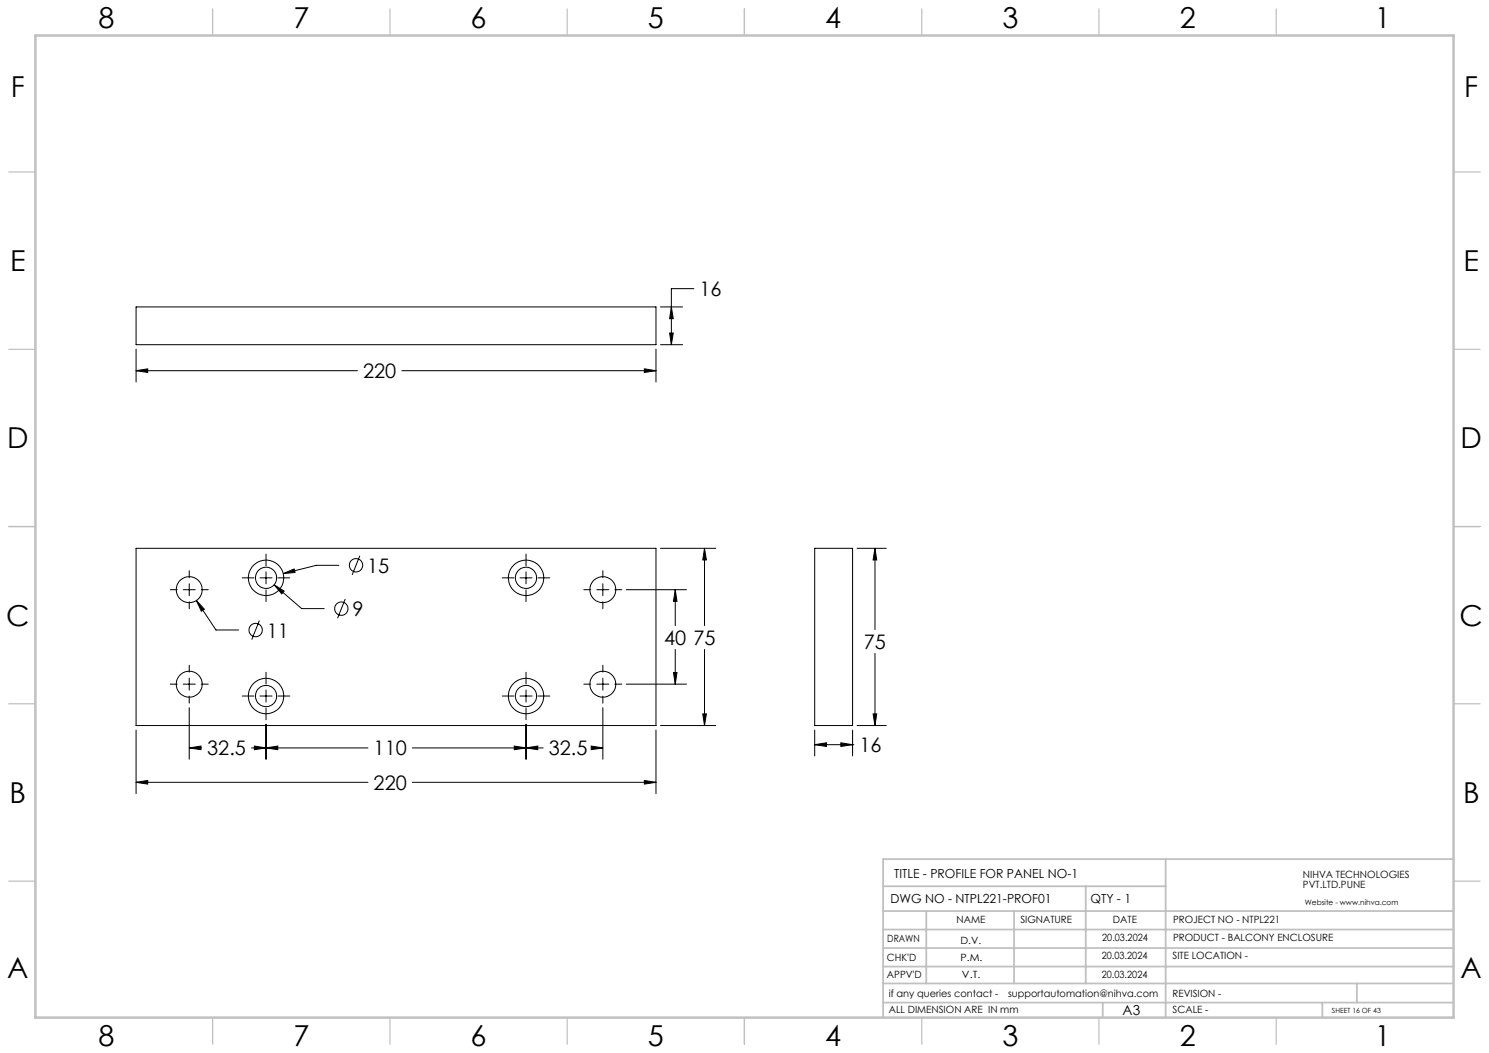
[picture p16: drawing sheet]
<svg xmlns="http://www.w3.org/2000/svg" width="420mm" height="297mm" viewBox="0 0 420 297" stroke-linecap="round" stroke-linejoin="round" font-family="sans-serif">
<defs><g id="words">
<g font-size="8.1">
<text x="27.8" y="8">8</text>
<text x="82.8" y="8">7</text>
<text x="132.8" y="8">6</text>
<text x="182.8" y="8">5</text>
<text x="232.8" y="8">4</text>
<text x="282.8" y="8">3</text>
<text x="332.8" y="8">2</text>
<text x="387.8" y="8">1</text>
<text x="3" y="27.2">F</text>
<text x="413" y="27.2">F</text>
<text x="2.8" y="76.5">E</text>
<text x="412.8" y="76.5">E</text>
<text x="2" y="126.5">D</text>
<text x="412" y="126.5">D</text>
<text x="1.7" y="176.5">C</text>
<text x="411.7" y="176.5">C</text>
<text x="2.7" y="226.5">B</text>
<text x="412.7" y="226.5">B</text>
<text x="2" y="275.7">A</text>
<text x="412" y="275.7">A</text>
<text x="27.8" y="295">8</text>
<text x="82.8" y="295">7</text>
<text x="132.8" y="295">6</text>
<text x="182.8" y="295">5</text>
<text x="232.8" y="295">4</text>
<text x="282.8" y="295">3</text>
<text x="332.8" y="295">2</text>
<text x="387.8" y="295">1</text>
</g>
<g font-size="5.6">
<text x="197.3" y="83.5">16</text>
<text x="102.4" y="106.7">220</text>
<text x="103.5" y="161.6">15</text>
<text x="99.4" y="173.8">9</text>
<text x="75.2" y="179.8">11</text>
<text x="187.4" y="181.9">40 75</text>
<text x="243.7" y="183.1">75</text>
<text x="58.5" y="213.1">32.5</text>
<text x="105.4" y="213.1">110</text>
<text x="154.8" y="213.1">32.5</text>
<text x="242.4" y="212.1">16</text>
<text x="105.4" y="222.8">220</text>
</g>
<text font-size="3.9" x="316.7" y="286.4">A3</text>
<g font-size="3.5">
<text x="252.2" y="247.7">TITLE - PROFILE FOR PANEL NO-1</text>
<text x="251.2" y="254.8">DWG NO - NTPL221-PROF01</text>
<text x="307.6" y="254.8">QTY - 1</text>
</g>
<g font-size="2.8">
<text x="367.5" y="247.7">NIHVA TECHNOLOGIES</text>
<text x="367.5" y="250.5">PVT.LTD.PUNE</text>
<text x="269.8" y="260.4">NAME</text>
<text x="287.8" y="260.4">SIGNATURE</text>
<text x="313.9" y="260.5">DATE</text>
<text x="330.9" y="260.5">PROJECT NO - NTPL221</text>
<text x="250.3" y="265.7">DRAWN</text>
<text x="270.9" y="266.1">D.V.</text>
<text x="310.9" y="265.5">20.03.2024</text>
<text x="330.9" y="265.5">PRODUCT - BALCONY ENCLOSURE</text>
<text x="250.2" y="271.1">CHK'D</text>
<text x="250.2" y="275.8">APPV'D</text>
<text x="270.9" y="271.1">P.M.</text>
<text x="271.3" y="275.8">V.T.</text>
<text x="310.8" y="270.6">20.03.2024</text>
<text x="310.8" y="275.8">20.03.2024</text>
<text x="330.7" y="270.6">SITE LOCATION -</text>
<text x="250.7" y="281.1">if any queries contact -</text>
<text x="284.3" y="281.1">supportautomation@nihva.com</text>
<text x="330.7" y="281.1">REVISION -</text>
<text x="250.7" y="285.6">ALL DIMENSION ARE IN mm</text>
<text x="330.7" y="285.6">SCALE -</text>
</g>
<text font-size="2.1" x="368.1" y="255.1">Website - www.nihva.com</text>
<text font-size="2" x="375.7" y="285.6">SHEET 16 OF 43</text>
</g></defs>
<g fill="none" stroke="#000" stroke-width=".28">
<path d="M38.4 86.6h146.6v10.6h-146.6zM38.4 98.5v9.2M185 98.5v9.2M186.3 86.6h6.2M186.3 97.2h6.2M188.9 93.9h1l-.5 3.3zM189.4 86.6l.5 3.3h-1zM195.7 81.4h-6.3v15.8M38.4 104.6l3.3-.6v1.1zM38.4 104.6h62.4M113.3 104.6h71.7M181.8 104l3.2 .6-3.2 .5z"/>
<path d="M38.4 154.7h146.6v49.9h-146.6zM75 156.3v3.3M95.6 159.5h-6.4l-9.3 2.3M101.5 156.7l-2.2 5.4M148.4 156.3v3.3M186.3 154.7h15.6M198.7 154.7l.5 3.2h-1zM198.7 154.7v21.8M229.8 154.7h10.7v49.9h-10.7zM241.8 154.7h8.2M246.8 154.7l.5 3.2h-1zM246.8 154.7v22.9"/>
<path d="M48 166.3h2M51.7 166.3h3.4M53.4 161v1.9M53.4 164.6v3.4M53.4 169.7v2M55.4 169.4l2.2 2.4-.8 .6zM55.4 169.4l5.5 8.3h6.4M56.8 166.3h1.9M68.3 163h3.3M73.2 175l-2.2 5.4M73.3 163h3.4M75 161.3v3.4"/>
<path d="M75 166.4v3.3M77.3 165l2.9 1.7-.7 .8zM77.3 165l7.8 6.7h6.3M78.4 163h3.3M79.9 161.8l3.1-1.3 .2 1zM97.4 169l-2.2 5.4M141.7 163h3.3M146.7 163h3.4M148.4 161.3v3.4M148.4 166.4v3.3M151.8 163h3.3M164.7 166.3h2"/>
<path d="M168.3 166.3h3.4M170 161v1.9M170 164.6v3.4M170 169.7v2M173.4 166.3h2M176.7 166.3h16.9M190.5 166.3l.5 3.3h-1zM190.5 166.3v10.2M48 193h2M51.7 193h3.4M53.4 199.6v14.5M53.4 187.6v2"/>
<path d="M53.4 191.3v3.4M53.4 196.4v1.9M56.8 193h1.9M68.3 196.3h3.3M73.3 196.3h3.4M75 189.6v3.3M75 194.6v3.4M75 199.7v3.3M78.4 196.3h3.3M141.7 196.3h3.3M146.7 196.3h3.4M148.4 189.6v3.3"/>
<path d="M148.4 194.6v3.4M148.4 199.7v3.3M151.8 196.3h3.3M164.7 193h2M168.3 193h3.4M170 199.6v14.5M170 187.6v2M170 191.3v3.4M170 196.4v1.9M173.4 193h2M176.7 193h16.9M190 189.7h1l-.5 3.3z"/>
<path d="M190.5 183.2v9.8M198.7 183.2v21.4M246.8 184.3v20.3M38.4 205.9v17.9M53.4 211l3.3-.6v1.1zM53.4 211h3.5M70.9 211h32.9M71.8 210.4l3.2 .6-3.2 .5zM75 211l3.4-.6v1.1zM75 204.3v9.8M116.3 211h36.9M145.1 210.4l3.3 .6-3.3 .5z"/>
<path d="M148.4 211l3.3-.6v1.1zM148.4 204.3v9.8M166.8 210.4l3.2 .6-3.2 .5zM167.3 211h2.7M185 205.9v17.9M186.3 204.6h15.6M198.2 201.4h1l-.5 3.2zM229.8 210l3.3-.5v1zM229.8 205.9v7.3M229.8 210h11M237.2 209.5l3.3 .5-3.3 .5zM240.5 205.9v7.3"/>
<path d="M241.8 204.6h8.2M246.3 201.4h1l-.5 3.2zM38.4 220.7l3.3-.6v1.1zM38.4 220.7h65.4M116.3 220.7h68.7M181.8 220.1l3.2 .6-3.2 .5z"/>
<circle cx="100.4" cy="159.4" r="1.89"/>
<circle cx="53.4" cy="166.3" r="3.7"/>
<circle cx="72.1" cy="177.7" r="1.89"/>
<circle cx="75" cy="163" r="3"/>
<circle cx="75" cy="163" r="5"/>
<circle cx="96.3" cy="171.7" r="1.89"/>
<circle cx="148.4" cy="163" r="3"/>
<circle cx="148.4" cy="163" r="5"/>
<circle cx="170" cy="166.3" r="3.7"/>
<circle cx="53.4" cy="193" r="3.7"/>
<circle cx="75" cy="196.3" r="3"/>
<circle cx="75" cy="196.3" r="5"/>
<circle cx="148.4" cy="196.3" r="3"/>
<circle cx="148.4" cy="196.3" r="5"/>
<circle cx="170" cy="193" r="3.7"/>
</g>
<g fill="none" stroke="#c0c0c0" stroke-width=".35">
<path d="M60 2.5v7.5M110 2.5v7.5M160 2.5v7.5M210 2.5v7.5M260 2.5v7.5M310 2.5v7.5M360 2.5v7.5M2.5 48.5h7.5M410 48.5h7.5M2.5 98.5h7.5M410 98.5h7.5M2.5 148.5h7.5"/>
<path d="M410 148.5h7.5M2.5 198.5h7.5M410 198.5h7.5M2.5 248.5h7.5M410 248.5h7.5M60 287v7.5M110 287v7.5M160 287v7.5M210 287v7.5M260 287v7.5M310 287v7.5M360 287v7.5"/>
</g>
<g fill="none" stroke="#c0c0c0" stroke-width=".5">
<path d="M249.1 257h160.9M249.1 250h79.7M261.3 257v20.4M286 257v20.4M306.2 250v27.4M328.8 242.3v44.7M410 242.3h-160.9v44.7M249.1 272.6h160.9M249.1 267.4h160.9M249.1 262.2h160.9M249.1 277.4h160.9M382.7 277.4v5.4"/>
<path d="M249.1 282.8h160.9M311 282.8v4.2M373 282.8v4.2"/>
</g>
<path d="M10 10h400v277h-400z" fill="none" stroke="#c0c0c0" stroke-width=".7"/>
<path d="M38.4 220.7l3.3-.6v1.1zM181.8 220.1l3.2 .6-3.2 .5zM75 211l3.4-.6v1.1zM145.1 210.4l3.3 .6-3.3 .5zM53.4 211l3.3-.6v1.1zM71.8 210.4l3.2 .6-3.2 .5zM148.4 211l3.3-.6v1.1zM166.8 210.4l3.2 .6-3.2 .5zM190 189.7h1l-.5 3.3zM190.5 166.3l.5 3.3h-1zM198.2 201.4h1l-.5 3.2zM198.7 154.7l.5 3.2h-1zM79.9 161.8l3.3-.3-.2-1zM77.3 165l2.2 2.5 .7-.8zM55.4 169.4l1.4 3 .8-.6zM189.4 86.6l.5 3.3h-1zM188.9 93.9h1l-.5 3.3zM181.8 104l3.2 .6-3.2 .5zM38.4 104.6l3.3-.6v1.1zM246.3 201.4h1l-.5 3.2zM246.8 154.7l.5 3.2h-1zM237.2 209.5l3.3 .5-3.3 .5zM229.8 210l3.3-.5v1z" fill="#000"/>
<use href="#words"/>
</svg>
